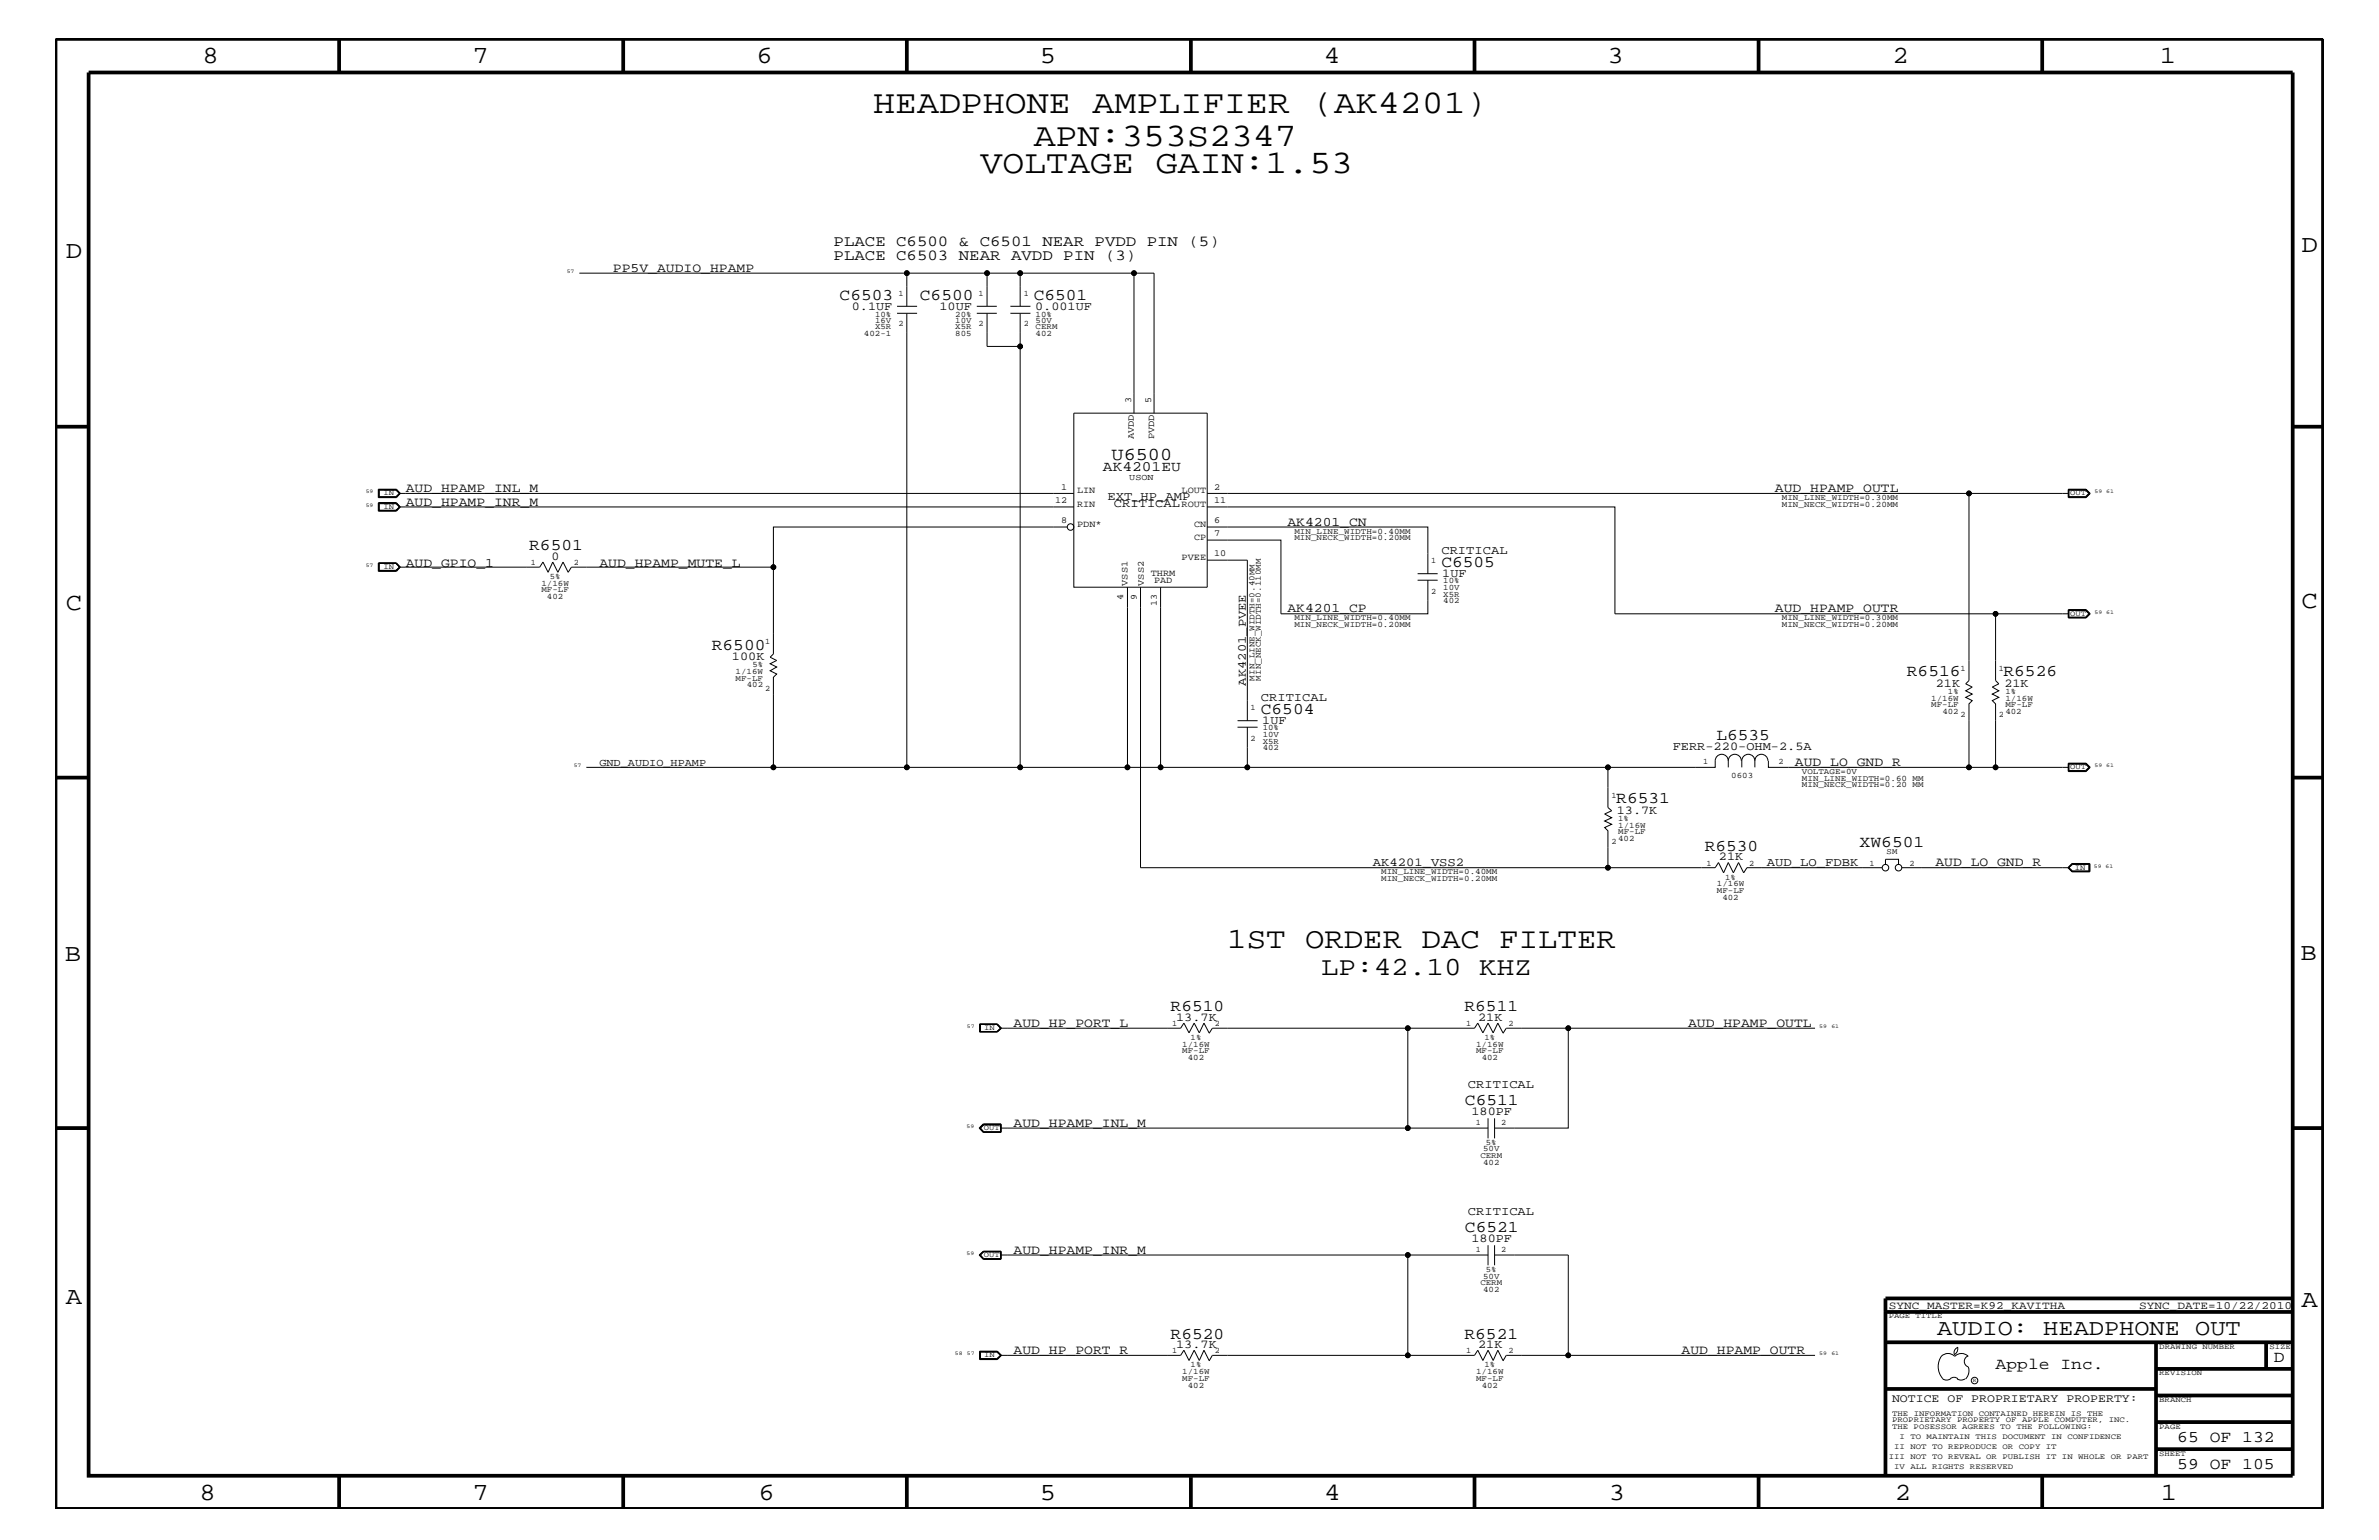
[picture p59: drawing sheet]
<svg xmlns="http://www.w3.org/2000/svg" width="432mm" height="279mm" viewBox="0 0 432 279" stroke-linecap="round" stroke-linejoin="round" font-family="sans-serif">
<defs><g id="words">
<g font-size="6">
<text x="158.5" y="20.4">HEADPHONE AMPLIFIER (AK4201)</text>
<text x="187.6" y="26.5">APN:353S2347</text>
<text x="178" y="31.4">VOLTAGE GAIN:1.53</text>
</g>
<text font-size="5.3" x="222.8" y="172">1ST ORDER DAC FILTER</text>
<text font-size="4.7" x="239.8" y="176.8">LP:42.10 KHZ</text>
<g font-size="4.5">
<text x="36.7" y="11.5">8</text>
<text x="85.8" y="11.5">7</text>
<text x="137.3" y="11.5">6</text>
<text x="188.7" y="11.5">5</text>
<text x="240.3" y="11.5">4</text>
<text x="291.8" y="11.5">3</text>
<text x="343.5" y="11.5">2</text>
<text x="392" y="11.5">1</text>
<text x="11.9" y="46.8">D</text>
<text x="417.7" y="45.7">D</text>
<text x="11.9" y="110.6">C</text>
<text x="417.7" y="110.3">C</text>
<text x="11.8" y="174.3">B</text>
<text x="417.6" y="174.2">B</text>
<text x="11.9" y="236.7">A</text>
<text x="417.7" y="237.1">A</text>
<text x="36.2" y="272.1">8</text>
<text x="85.8" y="272.1">7</text>
<text x="137.7" y="272.1">6</text>
<text x="188.7" y="272.1">5</text>
<text x="240.4" y="272.1">4</text>
<text x="292" y="272.1">3</text>
<text x="343.9" y="272.1">2</text>
<text x="392.2" y="272.1">1</text>
</g>
<text font-size="4.1" x="351.6" y="242.3">AUDIO: HEADPHONE OUT</text>
<text font-size="3.3" x="201.8" y="83.5">U6500</text>
<g font-size="3">
<text x="152.4" y="54.4">C6503</text>
<text x="167" y="54.4">C6500</text>
<text x="187.6" y="54.4">C6501</text>
<text x="96.1" y="99.9">R6501</text>
<text x="261.6" y="102.9">C6505</text>
<text x="129.2" y="117.9">R6500</text>
<text x="346.1" y="122.7">R6516</text>
<text x="363.6" y="122.7">R6526</text>
<text x="228.9" y="129.6">C6504</text>
<text x="311.5" y="134.2">L6535</text>
<text x="293.4" y="145.7">R6531</text>
<text x="309.4" y="154.4">R6530</text>
<text x="337.5" y="153.7">XW6501</text>
<text x="212.5" y="183.5">R6510</text>
<text x="265.8" y="183.5">R6511</text>
<text x="265.9" y="200.4">C6511</text>
<text x="265.9" y="223.5">C6521</text>
<text x="212.5" y="242.9">R6520</text>
<text x="265.8" y="242.9">R6521</text>
<text x="362.2" y="248.4">Apple Inc.</text>
<text x="412.7" y="247.1">D</text>
<text x="395.2" y="261.6">65 OF 132</text>
<text x="395.2" y="266.6">59 OF 105</text>
</g>
<g font-size="2.8">
<text x="151.3" y="47.1">PLACE C6503 NEAR AVDD PIN (3)</text>
<text x="151.3" y="44.6">PLACE C6500 &amp; C6501 NEAR PVDD PIN (5)</text>
</g>
<text font-size="2.6" x="200.2" y="85.5">AK4201EU</text>
<g font-size="2.4">
<text x="111.3" y="49.3">PP5V_AUDIO_HPAMP</text>
<text x="73.7" y="89.3">AUD_HPAMP_INL_M</text>
<text x="322.2" y="89.3">AUD_HPAMP_OUTL</text>
<text x="73.7" y="91.7">AUD_HPAMP_INR_M</text>
<text x="233.7" y="95.4">AK4201_CN</text>
<text x="73.7" y="102.9">AUD_GPIO_1</text>
<text x="108.8" y="102.9">AUD_HPAMP_MUTE_L</text>
<text x="233.7" y="111.1">AK4201_CP</text>
<text x="322.2" y="111.1">AUD_HPAMP_OUTR</text>
<text x="325.8" y="139">AUD_LO_GND_R</text>
<text x="351.3" y="157.2">AUD_LO_GND_R</text>
<text x="184" y="186.3">AUD_HP_PORT_L</text>
<text x="306.4" y="186.3">AUD_HPAMP_OUTL</text>
<text x="184" y="204.4">AUD_HPAMP_INL_M</text>
<text x="184" y="227.5">AUD_HPAMP_INR_M</text>
<text x="184" y="245.6">AUD_HP_PORT_R</text>
<text x="305.2" y="245.6">AUD_HPAMP_OUTR</text>
</g>
<g font-size="2.2">
<text x="154.6" y="56.2">0.1UF</text>
<text x="170.5" y="56.2">10UF</text>
<text x="187.9" y="56.2">0.001UF</text>
<text x="201" y="90.7">EXT_HP_AMP</text>
<text x="202.2" y="92">CRITICAL</text>
<text x="100.1" y="101.5">0</text>
<text x="261.6" y="100.4">CRITICAL</text>
<text x="261.8" y="104.7">1UF</text>
<text x="132.8" y="119.7">100K</text>
<text x="226.1" y="124.4" transform="rotate(-90 226.1 124.4)">AK4201_PVEE</text>
<text x="351.4" y="124.6">21K</text>
<text x="363.8" y="124.6">21K</text>
<text x="228.9" y="127.1">CRITICAL</text>
<text x="229.1" y="131.3">1UF</text>
<text x="303.6" y="136">FERR-220-OHM-2.5A</text>
<text x="293.5" y="147.6">13.7K</text>
<text x="249.2" y="157.2">AK4201_VSS2</text>
<text x="312" y="156.1">21K</text>
<text x="320.7" y="157.2">AUD_LO_FDBK</text>
<text x="213.5" y="185.2">13.7K</text>
<text x="268.3" y="185.2">21K</text>
<text x="266.4" y="197.4">CRITICAL</text>
<text x="267.1" y="202.3">180PF</text>
<text x="266.4" y="220.4">CRITICAL</text>
<text x="267.1" y="225.3">180PF</text>
<text x="213.5" y="244.5">13.7K</text>
<text x="268.3" y="244.5">21K</text>
</g>
<text font-size="2.1" x="343.4" y="254.4">NOTICE OF PROPRIETARY PROPERTY:</text>
<g font-size="2">
<text x="342.8" y="237.4">SYNC_MASTER=K92_KAVITHA</text>
<text x="388.3" y="237.4">SYNC_DATE=10/22/2010</text>
</g>
<text font-size="1.9" x="108.8" y="139">GND_AUDIO_HPAMP</text>
<g font-size="1.7">
<text x="205.3" y="73.2" transform="rotate(-90 205.3 73.2)">3</text>
<text x="209" y="73.2" transform="rotate(-90 209 73.2)">5</text>
<text x="205.8" y="79.7" transform="rotate(-90 205.8 79.7)">AVDD</text>
<text x="209.5" y="79.7" transform="rotate(-90 209.5 79.7)">PVDD</text>
<text x="192.6" y="88.8">1</text>
<text x="195.5" y="89.5">LIN</text>
<text x="214.5" y="89.5">LOUT</text>
<text x="220.4" y="88.8">2</text>
<text x="191.5" y="91.2">12</text>
<text x="192.6" y="94.9">8</text>
<text x="195.5" y="92">RIN</text>
<text x="195.5" y="95.6">PDN*</text>
<text x="214.5" y="92">ROUT</text>
<text x="216.7" y="95.6">CN</text>
<text x="220.4" y="91.2">11</text>
<text x="220.4" y="94.9">6</text>
<text x="214.5" y="101.6">PVEE</text>
<text x="216.7" y="98">CP</text>
<text x="220.4" y="97.3">7</text>
<text x="220.4" y="101">10</text>
<text x="204.6" y="106.3" transform="rotate(-90 204.6 106.3)">VSS1</text>
<text x="207.6" y="106.3" transform="rotate(-90 207.6 106.3)">VSS2</text>
<text x="208.9" y="104.4">THRM</text>
<text x="209.5" y="105.9">PAD</text>
<text x="203.9" y="108.8" transform="rotate(-90 203.9 108.8)">4</text>
<text x="206.3" y="108.8" transform="rotate(-90 206.3 108.8)">9</text>
<text x="210" y="109.9" transform="rotate(-90 210 109.9)">13</text>
</g>
<text font-size="1.6" x="205" y="87.1">USON</text>
<g font-size="1.5">
<text x="163.1" y="53.8">1</text>
<text x="177.6" y="53.8">1</text>
<text x="185.8" y="53.8">1</text>
<text x="158.8" y="58.5">16V</text>
<text x="158.8" y="59.7">X5R</text>
<text x="158.8" y="57.4">10%</text>
<text x="163.1" y="59.2">2</text>
<text x="173.4" y="59.7">X5R</text>
<text x="173.4" y="57.4">20%</text>
<text x="173.4" y="58.5">10V</text>
<text x="177.6" y="59.2">2</text>
<text x="185.8" y="59.2">2</text>
<text x="188" y="57.4">10%</text>
<text x="188" y="58.5">50V</text>
<text x="188" y="59.7">CERM</text>
<text x="156.8" y="60.9">402-1</text>
<text x="173.4" y="60.9">805</text>
<text x="188" y="60.9">402</text>
<text x="323.4" y="92">MIN_NECK_WIDTH=0.20MM</text>
<text x="323.4" y="90.7">MIN_LINE_WIDTH=0.30MM</text>
<text x="234.9" y="98">MIN_NECK_WIDTH=0.20MM</text>
<text x="234.9" y="96.8">MIN_LINE_WIDTH=0.40MM</text>
<text x="96.4" y="102.5">1</text>
<text x="98.3" y="107.5">MF-LF</text>
<text x="98.3" y="106.3">1/16W</text>
<text x="99.8" y="105">5%</text>
<text x="104.1" y="102.5">2</text>
<text x="259.8" y="102.2">1</text>
<text x="259.8" y="107.7">2</text>
<text x="262" y="105.9">10%</text>
<text x="262" y="107">10V</text>
<text x="99.3" y="108.7">402</text>
<text x="234.9" y="113.7">MIN_NECK_WIDTH=0.20MM</text>
<text x="234.9" y="112.6">MIN_LINE_WIDTH=0.40MM</text>
<text x="262" y="109.4">402</text>
<text x="262" y="108.2">X5R</text>
<text x="323.4" y="113.7">MIN_NECK_WIDTH=0.20MM</text>
<text x="323.4" y="112.6">MIN_LINE_WIDTH=0.30MM</text>
<text x="138.9" y="116.8">1</text>
<text x="133.5" y="123.5">MF-LF</text>
<text x="133.5" y="122.3">1/16W</text>
<text x="135.6" y="124.7">402</text>
<text x="136.6" y="121">5%</text>
<text x="138.9" y="125.3">2</text>
<text x="227.7" y="123.5" transform="rotate(-90 227.7 123.5)">MIN_LINE_WIDTH=0.40MM</text>
<text x="228.9" y="123.5" transform="rotate(-90 228.9 123.5)">MIN_NECK_WIDTH=0.110MM</text>
<text x="353.6" y="125.9">1%</text>
<text x="355.9" y="121.7">1</text>
<text x="362.8" y="121.7">1</text>
<text x="364" y="125.9">1%</text>
<text x="227" y="128.9">1</text>
<text x="350.5" y="127.1">1/16W</text>
<text x="350.5" y="128.3">MF-LF</text>
<text x="352.6" y="129.6">402</text>
<text x="355.9" y="130.2">2</text>
<text x="362.8" y="130.2">2</text>
<text x="364" y="129.6">402</text>
<text x="364" y="128.3">MF-LF</text>
<text x="364" y="127.1">1/16W</text>
<text x="227" y="134.4">2</text>
<text x="229.2" y="132.5">10%</text>
<text x="229.2" y="136.1">402</text>
<text x="229.2" y="134.9">X5R</text>
<text x="229.2" y="133.6">10V</text>
<text x="309.1" y="138.6">1</text>
<text x="314.2" y="141.2">0603</text>
<text x="322.8" y="138.6">2</text>
<text x="327.1" y="142.9">MIN_NECK_WIDTH=0.20 MM</text>
<text x="327.1" y="141.7">MIN_LINE_WIDTH=0.60 MM</text>
<text x="327.1" y="140.4">VOLTAGE=0V</text>
<text x="292.5" y="144.7">1</text>
<text x="293.7" y="149">1%</text>
<text x="292.5" y="153.2">2</text>
<text x="293.7" y="152.6">402</text>
<text x="293.7" y="150.1">1/16W</text>
<text x="293.7" y="151.3">MF-LF</text>
<text x="342.4" y="155">SM</text>
<text x="250.7" y="159.9">MIN_NECK_WIDTH=0.20MM</text>
<text x="250.7" y="158.6">MIN_LINE_WIDTH=0.40MM</text>
<text x="309.7" y="157.1">1</text>
<text x="311.6" y="162">MF-LF</text>
<text x="311.6" y="160.8">1/16W</text>
<text x="313.1" y="159.6">1%</text>
<text x="317.5" y="157.1">2</text>
<text x="339.3" y="157.1">1</text>
<text x="346.6" y="157.1">2</text>
<text x="312.6" y="163.3">402</text>
<text x="212.8" y="186.1">1</text>
<text x="214.6" y="189.9">1/16W</text>
<text x="214.6" y="191.1">MF-LF</text>
<text x="216.1" y="188.7">1%</text>
<text x="220.5" y="186.1">2</text>
<text x="266.1" y="186.1">1</text>
<text x="267.9" y="189.9">1/16W</text>
<text x="267.9" y="191.1">MF-LF</text>
<text x="269.5" y="188.7">1%</text>
<text x="273.8" y="186.1">2</text>
<text x="215.6" y="192.3">402</text>
<text x="268.9" y="192.3">402</text>
<text x="267.9" y="204.1">1</text>
<text x="269.2" y="208.9">50V</text>
<text x="269.7" y="207.7">5%</text>
<text x="272.5" y="204.1">2</text>
<text x="268.7" y="210.2">CERM</text>
<text x="269.2" y="211.4">402</text>
<text x="267.9" y="227.1">1</text>
<text x="272.5" y="227.1">2</text>
<text x="268.7" y="233.2">CERM</text>
<text x="269.2" y="232">50V</text>
<text x="269.7" y="230.7">5%</text>
<text x="269.2" y="234.4">402</text>
<text x="212.8" y="245.6">1</text>
<text x="220.5" y="245.6">2</text>
<text x="266.1" y="245.6">1</text>
<text x="273.8" y="245.6">2</text>
<text x="214.6" y="249.3">1/16W</text>
<text x="214.6" y="250.6">MF-LF</text>
<text x="215.6" y="251.7">402</text>
<text x="216.1" y="248.1">1%</text>
<text x="267.9" y="249.3">1/16W</text>
<text x="267.9" y="250.6">MF-LF</text>
<text x="268.9" y="251.7">402</text>
<text x="269.5" y="248.1">1%</text>
</g>
<g font-size="1.4">
<text x="69.6" y="89.9">IN</text>
<text x="375.8" y="89.9">OUT</text>
<text x="69.6" y="92.3">IN</text>
<text x="69.6" y="103.2">IN</text>
<text x="375.8" y="111.7">OUT</text>
<text x="375.8" y="139.6">OUT</text>
<text x="376.6" y="157.8">IN</text>
<text x="178.6" y="186.9">IN</text>
<text x="178.6" y="205.1">OUT</text>
<text x="178.6" y="228.1">OUT</text>
<text x="342.8" y="239.2">PAGE TITLE</text>
<text x="391.9" y="244.7">DRAWING NUMBER</text>
<text x="411.9" y="244.7">SIZE</text>
<text x="178.6" y="246.2">IN</text>
<text x="391.9" y="249.5">REVISION</text>
<text x="343.4" y="256.8">THE INFORMATION CONTAINED HEREIN IS THE</text>
<text x="391.9" y="254.4">BRANCH</text>
<text x="343.4" y="259.3">THE POSESSOR AGREES TO THE FOLLOWING:</text>
<text x="343.4" y="258">PROPRIETARY PROPERTY OF APPLE COMPUTER, INC.</text>
<text x="343.8" y="262.9">II NOT TO REPRODUCE OR COPY IT</text>
<text x="344.8" y="261.1">I TO MAINTAIN THIS DOCUMENT IN CONFIDENCE</text>
<text x="391.9" y="259.3">PAGE</text>
<text x="342.8" y="264.7">III NOT TO REVEAL OR PUBLISH IT IN WHOLE OR PART</text>
<text x="343.8" y="266.6">IV ALL RIGHTS RESERVED</text>
<text x="391.9" y="264.1">SHEET</text>
</g>
<g font-size="1">
<text x="102.9" y="49.6">57</text>
<text x="66.4" y="89.5">59</text>
<text x="380.2" y="89.5">59 61</text>
<text x="66.4" y="92">59</text>
<text x="66.4" y="102.9">57</text>
<text x="380.2" y="111.4">59 61</text>
<text x="104.1" y="139.2">57</text>
<text x="380.2" y="139.2">59 61</text>
<text x="380.1" y="157.4">59 61</text>
<text x="175.5" y="186.5">57</text>
<text x="330.2" y="186.5">59</text>
<text x="332.4" y="186.5">61</text>
<text x="175.4" y="204.7">59</text>
<text x="175.4" y="227.7">59</text>
<text x="173.3" y="245.9">58</text>
<text x="175.5" y="245.9">57</text>
<text x="330.2" y="245.9">59</text>
<text x="332.4" y="245.9">61</text>
<text x="358.1" y="250.7">R</text>
</g>
</g></defs>
<g fill="none" stroke="#000" stroke-width=".18">
<path d="M105.2 49.6h74M162.8 56.8h3.7M162.8 55.6h3.7M164.6 56.8v82.4h-24.2M164.6 49.6v6M177.3 56.8h3.6M177.3 55.6h3.6M179.2 56.8v6.1h6M183.4 56.8h3.6M183.4 55.6h3.6M185.2 49.6h-6v6M185.2 56.8v82.4h19.4"/>
<path d="M205.8 49.6h-20.6v6M194.9 75h24.2v31.5h-24.2zM205.8 75v-25.4h3.7v25.4M68.7 88.8h3.3l.6 .7-.6 .8h-3.3zM68.7 91.2h3.3l.6 .8-.6 .7h-3.3zM68.7 91.2v1.5h3.2M68.7 91.3h3.2l.7 .7-.7 .7M68.8 88.9h3.1l.6 .6-.6 .6h-3.1zM68.8 91.4h3.1l.6 .6-.6 .6h-3.1zM71.9 88.8h-3.2v1.4h3.2M71.9 88.8l.7 .7-.7 .7M71.9 88.8l.7 .7"/>
<path d="M71.9 91.2l.7 .8M72.5 89.5h122.4M72.5 92h122.4M72.6 89.5l-.7 .7M72.6 92l-.7 .7M193.7 95.6h-53.3v7.3M219.1 95.6h40.1v8.5M219.1 98h13.4v13.4h26.7v-6.1M219.1 92h74v19.4h69.1M219.1 89.5h138.3M375.4 88.8h3.2l.8 .7-.8 .8h-3.2zM375.4 90.2h3.2"/>
<path d="M375.4 88.8h3.2M375.5 89.5h-18.1v34l-.6 .6 1.2 .6-1.2 .6 1.2 .6-1.2 .6 1.2 .6-.6 .6v11.5h4.8M375.5 88.9h3l.6 .6-.6 .6h-3M375.5 88.8v1.4M378.6 88.8l.7 .7-.7 .7M378.6 88.8l.6 .7-.6 .7M68.7 102.1h3.3l.6 .8-.6 .8h-3.3zM68.7 103.5h3.2M68.7 102.1v1.5h3.2l.7-.7M68.7 102.2h3.2M68.8 102.2v1.3M71.9 102.2l.7 .7-.7 .6"/>
<path d="M71.9 102.1l.7 .8M71.9 102.2l.6 .7M72.5 102.9h25.5l.6-.9 .9 1.8 .8-1.8 1 1.8 .9-1.8 .9 1.8 .6-.9h36.7v15.7l-.6 .6 1.2 .6-1.2 .6 1.2 .6-1.2 .7 1.2 .6-.6 .6v16.3h-34M72.5 102.9l-.6 .6M204.6 106.5v32.7M207 106.5v50.9h104.3l.6-.9 .9 1.9 .9-1.9 .9 1.9 1-1.9 .9 1.9 .6-1h24.5M210.7 106.5v32.7M219.1 101.6h7.3v29.2M257.3 105.3h3.6M257.3 104.1h3.6M375.4 110.6h3.2l.8 .8-.8 .7h-3.2zM375.4 112h3.2"/>
<path d="M375.4 110.7h3.2M375.5 111.4h-13.3v12.1l.6 .6-1.2 .6 1.2 .6-1.2 .6 1.2 .6-1.2 .6 .6 .6v11.5M375.5 110.7v1.3M375.5 110.8h3l.6 .6-.6 .6h-3M378.6 110.7l.7 .7-.7 .6M378.6 110.7l.6 .7-.6 .6M164.6 139.2h20.6M204.6 139.2h21.8M224.6 131.9h3.7M224.6 130.8h3.7M226.4 131.9v7.3h65.4M313.7 138a1.19 1.19 0 0 0-1.2-1.2 1.19 1.19 0 0 0-1.2 1.2v1.2h-19.5v7.3l.7 .6-1.2 .6 1.2 .7-1.2 .6 1.2 .5-1.2 .6 .5 .6v6.7"/>
<path d="M313.7 138a1.19 1.19 0 0 1 1.2-1.2 1.19 1.19 0 0 1 1.2 1.2M313.7 138v1.2M318.5 138a1.19 1.19 0 0 0-1.2-1.2 1.19 1.19 0 0 0-1.2 1.2v1.2M318.5 138a1.19 1.19 0 0 1 1.2-1.2 1.19 1.19 0 0 1 1.2 1.2M318.5 138v1.2M321 138v1.2h36.4M362.2 139.2h13.3M375.4 138.5h3.2l.8 .7-.8 .8h-3.2zM375.4 139.9h3.2M375.4 138.5h3.2M375.5 138.6h3l.6 .6-.6 .6h-3M375.5 138.5v1.4"/>
<path d="M378.6 138.5l.7 .7-.7 .7M378.6 138.5l.6 .7-.6 .7M342.2 156.8v-.9h2.4v.9M345.2 157.4h30.3M375.5 157.4l.7-.6h2.9v1.2h-2.9zM375.5 157.4l.6 .7M376.1 156.7h3.2v1.5h-3.2l-.8-.8zM376.1 156.7l-.7 .7 .7 .7M376.1 158.1h3.2M376.1 156.7h3.2M376.1 156.7l-.6 .7M379.2 156.7v1.4"/>
<path d="M177.9 185.9h3.1l.6 .6-.6 .6h-3.1zM178 185.9v1.2M180.9 185.9l.7 .6M181 185.8h-3.2v1.4h3.2M181 185.8l.8 .7-.8 .7M181 185.8l.7 .7-.7 .7M181.6 186.5l-.7 .6M181.6 186.5h32.7l.6-.9 .9 1.8 .9-1.8 1 1.8 .8-1.8 1 1.8M255.5 186.5v18.2M272.8 187.5l.6-1h11.2v18.2h-13.3M272.8 187.4l-.9-1.8-.9 1.8-.9-1.8-.9 1.8-1-1.8-.6 .9h-47.6l-.5 1M284.6 186.5h44.8"/>
<path d="M177.7 204.7l.8-.8h3.2v1.5h-3.2zM177.9 204.7l.6-.6h3.1v1.2h-3.1zM178.6 204.1l-.6 .6 .6 .6M181.6 204.7h88.5M181.7 204h-3.2l-.7 .7 .7 .7M270.1 202.9v3.6M271.3 202.9v3.6M177.9 227.7l.6-.6h3.1v1.3h-3.1zM178.5 227l-.8 .7 .8 .8M178.5 227h3.2v1.5h-3.2M178.5 227l-.7 .7 .7 .8M178.6 227.1l-.6 .6 .6 .7"/>
<path d="M181.6 227.7h73.9M270.1 227.7h-14.6v18.2M270.1 225.9v3.7M271.3 227.7h13.3v18.2h44.8M271.3 225.9v3.7M177.8 245.1h3.2l.8 .8-.8 .8h-3.2zM177.8 246.6h3.2M177.8 245.2h3.2M177.9 245.2v1.4M178 245.3h2.9l.7 .6-.7 .6h-2.9zM181 245.2l.7 .7-.7 .7M181 245.2l.6 .7"/>
<path d="M181.6 245.9l-.6 .7M181.6 245.9h32.7l.6-.9 .9 1.8 .9-1.8 1 1.8 .8-1.8 1 1.8M272.8 246.8l-.9-1.8-.9 1.8-.9-1.8-.9 1.8-1-1.8-.6 .9h-47.6l-.5 1M284.6 245.9h-11.2l-.6 1M352.3 246.1a1.69 1.69 0 0 1 2.5 0 1.72 1.72 0 0 1 2.4 0M352.4 246a3.2 3.2 0 0 0 .4 4.3l.8 .1 .4-.2M354 250.2l.7-.3 .7 .3M355.2 250.2l.7 .2 .7-.2M355.3 244.4v.3a1.18 1.18 0 0 1-.6 1.1M355.4 244.4a.99 .99 0 0 0-.6 1.4M357.2 246a1.04 1.04 0 0 0-.7 1 1.04 1.04 0 0 0 .7 1M357.3 248l.1 .7a2.11 2.11 0 0 1-.6 1.5"/>
<circle cx="164.6" cy="49.6" r=".42"/>
<circle cx="179.2" cy="49.6" r=".42"/>
<circle cx="185.2" cy="49.6" r=".42"/>
<circle cx="205.8" cy="49.6" r=".42"/>
<circle cx="185.2" cy="62.9" r=".42"/>
<circle cx="194.3" cy="95.6" r=".59"/>
<circle cx="357.4" cy="89.5" r=".42"/>
<circle cx="140.4" cy="102.9" r=".42"/>
<circle cx="362.2" cy="111.4" r=".42"/>
<circle cx="140.4" cy="139.2" r=".42"/>
<circle cx="164.6" cy="139.2" r=".42"/>
<circle cx="185.2" cy="139.2" r=".42"/>
<circle cx="204.6" cy="139.2" r=".42"/>
<circle cx="210.7" cy="139.2" r=".42"/>
<circle cx="226.4" cy="139.2" r=".42"/>
<circle cx="291.8" cy="139.2" r=".42"/>
<circle cx="357.4" cy="139.2" r=".42"/>
<circle cx="362.2" cy="139.2" r=".42"/>
<circle cx="291.8" cy="157.4" r=".42"/>
<circle cx="342.2" cy="157.4" r=".59"/>
<circle cx="344.6" cy="157.4" r=".59"/>
<circle cx="255.5" cy="186.5" r=".42"/>
<circle cx="284.6" cy="186.5" r=".42"/>
<circle cx="255.5" cy="204.7" r=".42"/>
<circle cx="255.5" cy="227.7" r=".42"/>
<circle cx="255.5" cy="245.9" r=".42"/>
<circle cx="284.6" cy="245.9" r=".42"/>
<circle cx="358.4" cy="250.5" r=".59"/>
</g>
<g fill="none" stroke="#000" stroke-width=".68" stroke-linecap="butt">
<path d="M10.1 7.1h411.5v266.7h-411.5zM16.1 13.2h400v254.5h-400zM61.6 7.1v6.1M113.1 7.1v6.1M164.6 7.1v6.1M216.2 7.1v6.1M267.6 7.1v6.1M319.2 7.1v6.1M370.7 7.1v6.1M10.1 77.4h6M416.1 77.4h5.5M10.1 141.1h6"/>
<path d="M416.1 141.1h5.5M10.1 204.7h6M416.1 204.7h5.5M342.2 238h73.9M416.1 235.6h-73.9v32.1M342.2 243.5h73.9M342.2 252h49.1M391.3 243.5v24.2M391.3 258h24.8M391.3 253.2h24.8M391.3 248.4h24.8M411.3 243.5v4.9"/>
<path d="M61.6 267.7v6.1M113.1 267.7v6.1M164.6 267.7v6.1M216.2 268v5.8M267.6 267.7v6.1M319.2 267.7v6.1M370.7 267.7v6.1M391.3 262.9h24.8"/>
</g>
<g fill="#000">
<circle cx="164.6" cy="49.6" r=".42"/>
<circle cx="179.2" cy="49.6" r=".42"/>
<circle cx="185.2" cy="49.6" r=".42"/>
<circle cx="205.8" cy="49.6" r=".42"/>
<circle cx="185.2" cy="62.9" r=".42"/>
<circle cx="357.4" cy="89.5" r=".42"/>
<circle cx="140.4" cy="102.9" r=".42"/>
<circle cx="362.2" cy="111.4" r=".42"/>
<circle cx="140.4" cy="139.2" r=".42"/>
<circle cx="164.6" cy="139.2" r=".42"/>
<circle cx="185.2" cy="139.2" r=".42"/>
<circle cx="204.6" cy="139.2" r=".42"/>
<circle cx="210.7" cy="139.2" r=".42"/>
<circle cx="226.4" cy="139.2" r=".42"/>
<circle cx="291.8" cy="139.2" r=".42"/>
<circle cx="357.4" cy="139.2" r=".42"/>
<circle cx="362.2" cy="139.2" r=".42"/>
<circle cx="291.8" cy="157.4" r=".42"/>
<circle cx="255.5" cy="186.5" r=".42"/>
<circle cx="284.6" cy="186.5" r=".42"/>
<circle cx="255.5" cy="204.7" r=".42"/>
<circle cx="255.5" cy="227.7" r=".42"/>
<circle cx="255.5" cy="245.9" r=".42"/>
<circle cx="284.6" cy="245.9" r=".42"/>
</g>
<use href="#words"/>
</svg>
